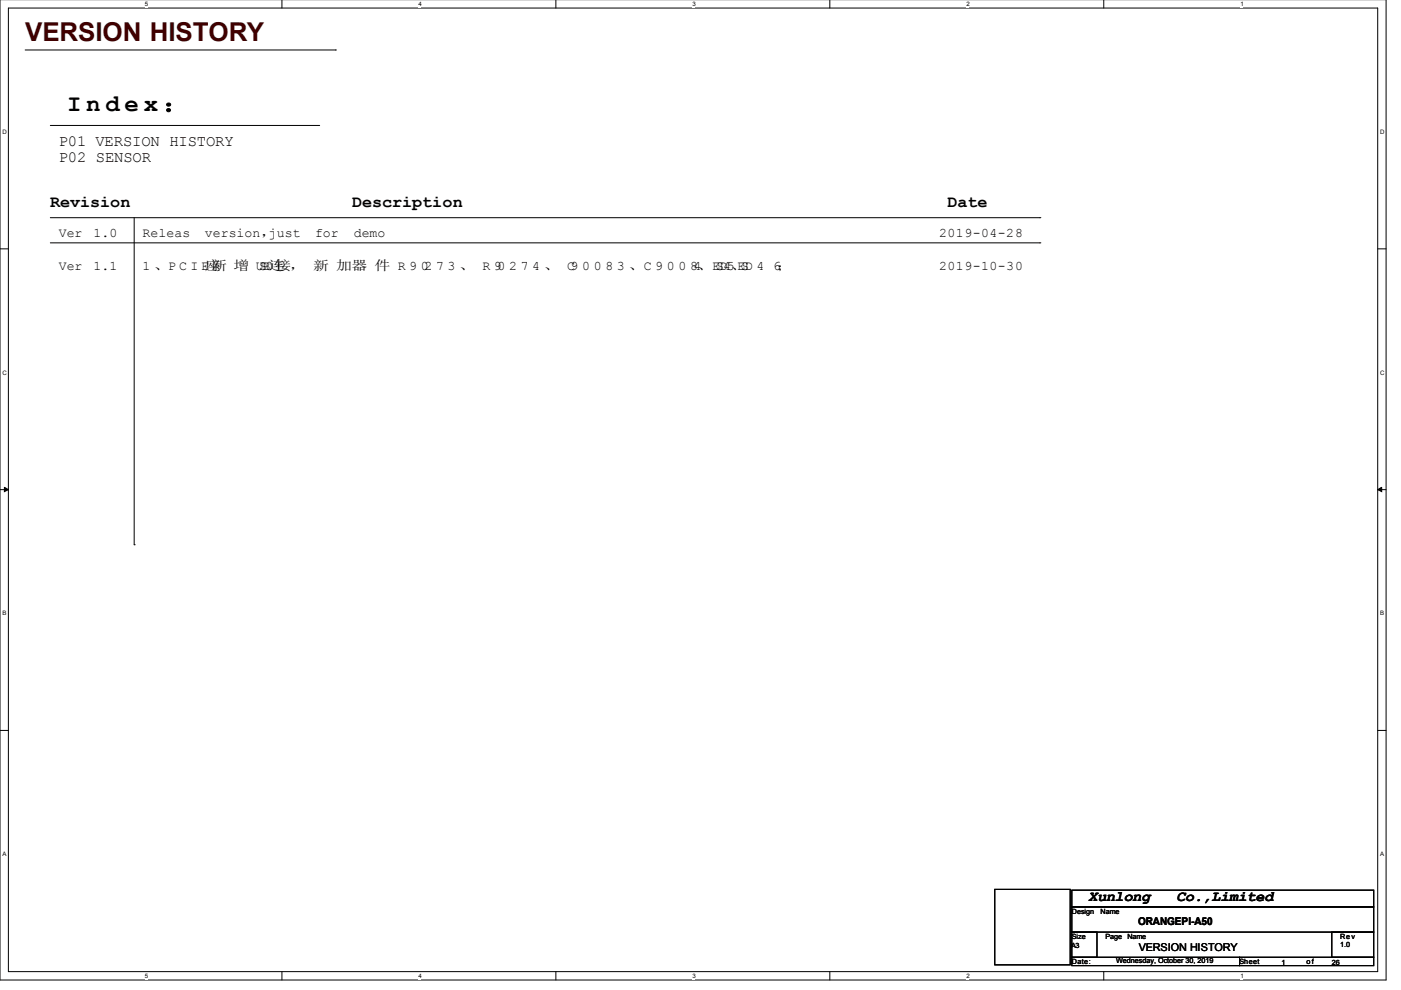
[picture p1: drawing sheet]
<svg xmlns="http://www.w3.org/2000/svg" width="297mm" height="210mm" viewBox="0 0 297 210" stroke-linecap="round" stroke-linejoin="round" font-family="sans-serif">
<defs><g id="words">
<text font-size="5.5" fill="#400000" x="5.3" y="8.7">VERSION HISTORY</text>
<text font-size="5.1" x="14.2" y="23.6">I n d e x ：</text>
<g font-size="3.6">
<text x="10.7" y="43.9">Revision</text>
<text x="74.7" y="43.9">Description</text>
<text x="200.9" y="43.9">Date</text>
</g>
<g font-size="3.3">
<text x="12.4" y="31">P01 VERSION HISTORY</text>
<text x="12.4" y="34.3">P02 SENSOR</text>
</g>
<g font-size="3.1">
<text x="230.8" y="191.1">Xunlong</text>
<text x="249.4" y="191.1">Co.,Limited</text>
</g>
<g font-size="2.8">
<text x="12.4" y="50.2">Ver</text>
<text x="19.8" y="50.2">1.0</text>
<text x="30.2" y="50.2">Releas</text>
<text x="43.4" y="50.2">version，</text>
<text x="57" y="50.2">just</text>
<text x="66.8" y="50.2">for</text>
<text x="75" y="50.2">demo</text>
<text x="199.1" y="50.2">2019-04-28</text>
<text x="12.4" y="57.3">Ver</text>
<text x="19.8" y="57.3">1.1</text>
<text x="30.2" y="57.3">1 、P C I E座</text>
<text x="44.8" y="57.3">新 增 USB0连</text>
<text x="58.3" y="57.3">接， 新 加器 件 R 9 02 7 3 、 R 90 2 7 4 、 C9 0 0 8 3 、C 9 0 0 84、ESD45、</text>
<text x="156.4" y="57.3">ESD 4 6；</text>
<text x="199.1" y="57.3">2019-10-30</text>
</g>
<g font-size="2.3">
<text x="241.3" y="196.2">ORANGEPI-A50</text>
<text x="241.5" y="201.6">VERSION HISTORY</text>
</g>
<g font-size="1.5">
<text x="227.2" y="193.7">Design</text>
<text x="233.3" y="193.7">Name</text>
<text x="227.1" y="201">A3</text>
<text x="227.2" y="199.1">Size</text>
<text x="234.4" y="199.1">Page</text>
<text x="239" y="199.1">Name</text>
<text x="284.1" y="199.1">Rev</text>
<text x="284.1" y="200.8">1.0</text>
<text x="227.2" y="204.4">Date:</text>
<text x="236.6" y="204.2">Wednesday, October 30, 2019</text>
<text x="262.8" y="204.4">Sheet</text>
<text x="271.7" y="204.6">1</text>
<text x="277" y="204.4">of</text>
<text x="282.4" y="204.6">26</text>
</g>
<g font-size="1.3">
<text x="30.7" y="1.4">5</text>
<text x="88.7" y="1.4">4</text>
<text x="146.8" y="1.4">3</text>
<text x="204.9" y="1.4">2</text>
<text x="263" y="1.4">1</text>
<text x=".5" y="28.4">D</text>
<text x="292.6" y="28.4">D</text>
<text x=".5" y="79.4">C</text>
<text x="292.6" y="79.4">C</text>
<text x=".5" y="130.5">B</text>
<text x="292.6" y="130.5">B</text>
<text x=".5" y="181.5">A</text>
<text x="292.6" y="181.5">A</text>
<text x="30.7" y="207.4">5</text>
<text x="88.7" y="207.4">4</text>
<text x="146.8" y="207.4">3</text>
<text x="204.9" y="207.4">2</text>
<text x="263" y="207.4">1</text>
</g>
</g></defs>
<path d="M0 -.1v207.9h293.9v-207.9M1.8 1.7h290.3v204.3h-290.3z" fill="none" stroke="#000" stroke-width=".21"/>
<g fill="#fff">
<path d="M30.7 .2h.6v1.3h-.6z"/>
<path d="M30.7 206.3h.6v1.3h-.6z"/>
</g>
<path d="M59.8 -.1v1.8M59.8 206v1.8" fill="none" stroke="#000" stroke-width=".21"/>
<g fill="#fff">
<path d="M88.7 .2h.6v1.3h-.6z"/>
<path d="M88.7 206.3h.6v1.3h-.6z"/>
</g>
<path d="M117.9 -.1v1.8M117.9 206v1.8" fill="none" stroke="#000" stroke-width=".21"/>
<g fill="#fff">
<path d="M146.8 .2h.6v1.3h-.6z"/>
<path d="M146.8 206.3h.6v1.3h-.6z"/>
</g>
<path d="M175.9 -.1v1.8M175.9 206v1.8" fill="none" stroke="#000" stroke-width=".21"/>
<g fill="#fff">
<path d="M204.9 .2h.6v1.3h-.6z"/>
<path d="M204.9 206.3h.6v1.3h-.6z"/>
</g>
<path d="M234 -.1v1.8M234 206v1.8" fill="none" stroke="#000" stroke-width=".21"/>
<g fill="#fff">
<path d="M263 .2h.6v1.3h-.6z"/>
<path d="M263 206.3h.6v1.3h-.6z"/>
<path d="M.5 27.2h.9v1.3h-.9z"/>
<path d="M292.6 27.2h.9v1.3h-.9z"/>
<path d="M.5 78.2h.9v1.4h-.9z"/>
<path d="M292.6 78.2h.9v1.4h-.9z"/>
</g>
<path d="M0 52.8h1.8M292.1 52.8h1.8" fill="none" stroke="#000" stroke-width=".21"/>
<g fill="#fff">
<path d="M.5 129.3h.8v1.4h-.8z"/>
<path d="M292.6 129.3h.8v1.4h-.8z"/>
</g>
<path d="M0 103.8h1.8M292.1 103.8h1.8" fill="none" stroke="#000" stroke-width=".21"/>
<path d="M.9 103.3l.9 .5-.9 .4zM292.1 103.8l.8-.5v.9z" fill="#000" stroke="#000" stroke-width=".21"/>
<g fill="#fff">
<path d="M.5 180.4h.7v1.3h-.7z"/>
<path d="M292.6 180.4h.7v1.3h-.7z"/>
</g>
<g fill="none" stroke="#000" stroke-width=".21">
<path d="M5.3 10.6h65.8M71.1 10.6h.1M10.7 26.6h56.9M67.6 26.6h.1M10.7 46.2h209.8M10.7 51.5h209.8M28.4 46.2v69.3M220.5 46.2h.1M220.5 51.5h.1M28.4 115.5h.1M0 154.9h1.8M292.1 154.9h1.8"/>
<path d="M210.9 188.6h16v16h-16zM227.2 188.7h64.1v3.6h-64.1zM227.2 192.3h64.1v5.3h-64.1zM227.2 197.6h5.4v5.4h-5.4zM282.4 197.6h8.9v5.4h-8.9zM227.2 203h35.6v1.7h-35.6zM262.8 203h28.5v1.7h-28.5z"/>
</g>
<use href="#words"/>
</svg>
